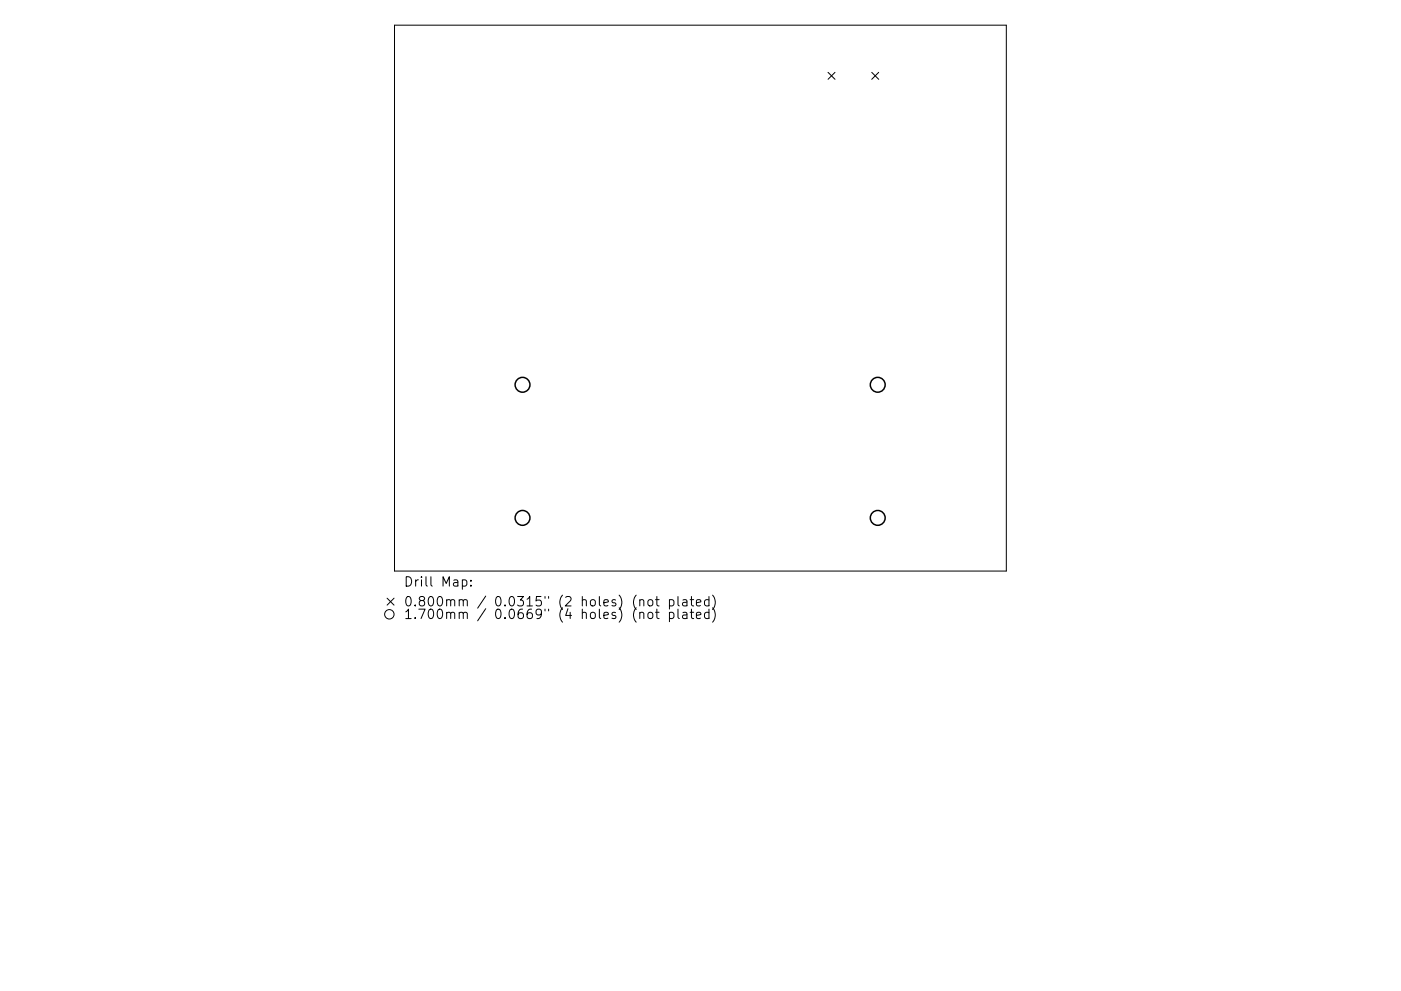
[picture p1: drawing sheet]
<svg xmlns="http://www.w3.org/2000/svg" width="297mm" height="210mm" viewBox="0 0 297 210" stroke-linecap="round" stroke-linejoin="round" font-family="sans-serif">
<defs><g id="words">
<g font-size="2.8">
<text x="85.5" y="125.1">Drill</text>
<text x="93.6" y="125.1">Map:</text>
<text x="85.5" y="129.3">0.800mm</text>
<text x="85.5" y="131.9">1.700mm</text>
<text x="105" y="129.3">0.0315&quot;</text>
<text x="105" y="131.9">0.0669&quot;</text>
<text x="118.7" y="129.3">(2</text>
<text x="118.7" y="131.9">(4</text>
<text x="123.7" y="129.3">holes)</text>
<text x="123.7" y="131.9">holes)</text>
<text x="134.7" y="129.3">(not</text>
<text x="134.7" y="131.9">(not</text>
<text x="142.6" y="129.3">plated)</text>
<text x="142.6" y="131.9">plated)</text>
</g>
</g></defs>
<g fill="none" stroke="#000" stroke-width=".21">
<path d="M83.6 5.3h129.8v115.9h-129.8zM175.6 15.3l1.4 1.5M177 15.3l-1.4 1.5M184.8 15.3l1.5 1.5M186.3 15.3l-1.5 1.5M82.1 126.9l1.4 1.5M83.5 126.9l-1.4 1.5M91.4 122.4v1.7l.2 .3M97.4 127.4l.2-.2 .5 .1 .1 1.3M97.4 130.1a.5 .5 0 0 1 .8 .1v1M98.2 127.5l.3-.3 .5 .1 .1 1.3M98.2 130.2l.3-.3 .5 .1 .1 1.2"/>
<path d="M103 126.5l-1.7 2.5M103 129.1l-1.7 2.6M115.6 126.6v.3M115.6 129.2v.4M116.3 126.6v.3M116.3 129.2v.4"/>
<circle cx="82.5" cy="130.3" r="1"/>
</g>
<g fill="none" stroke="#000" stroke-width=".32">
<circle cx="110.8" cy="81.6" r="1.58"/>
<circle cx="186.1" cy="81.6" r="1.58"/>
<circle cx="110.8" cy="109.9" r="1.58"/>
<circle cx="186.1" cy="109.9" r="1.58"/>
</g>
<use href="#words"/>
</svg>
